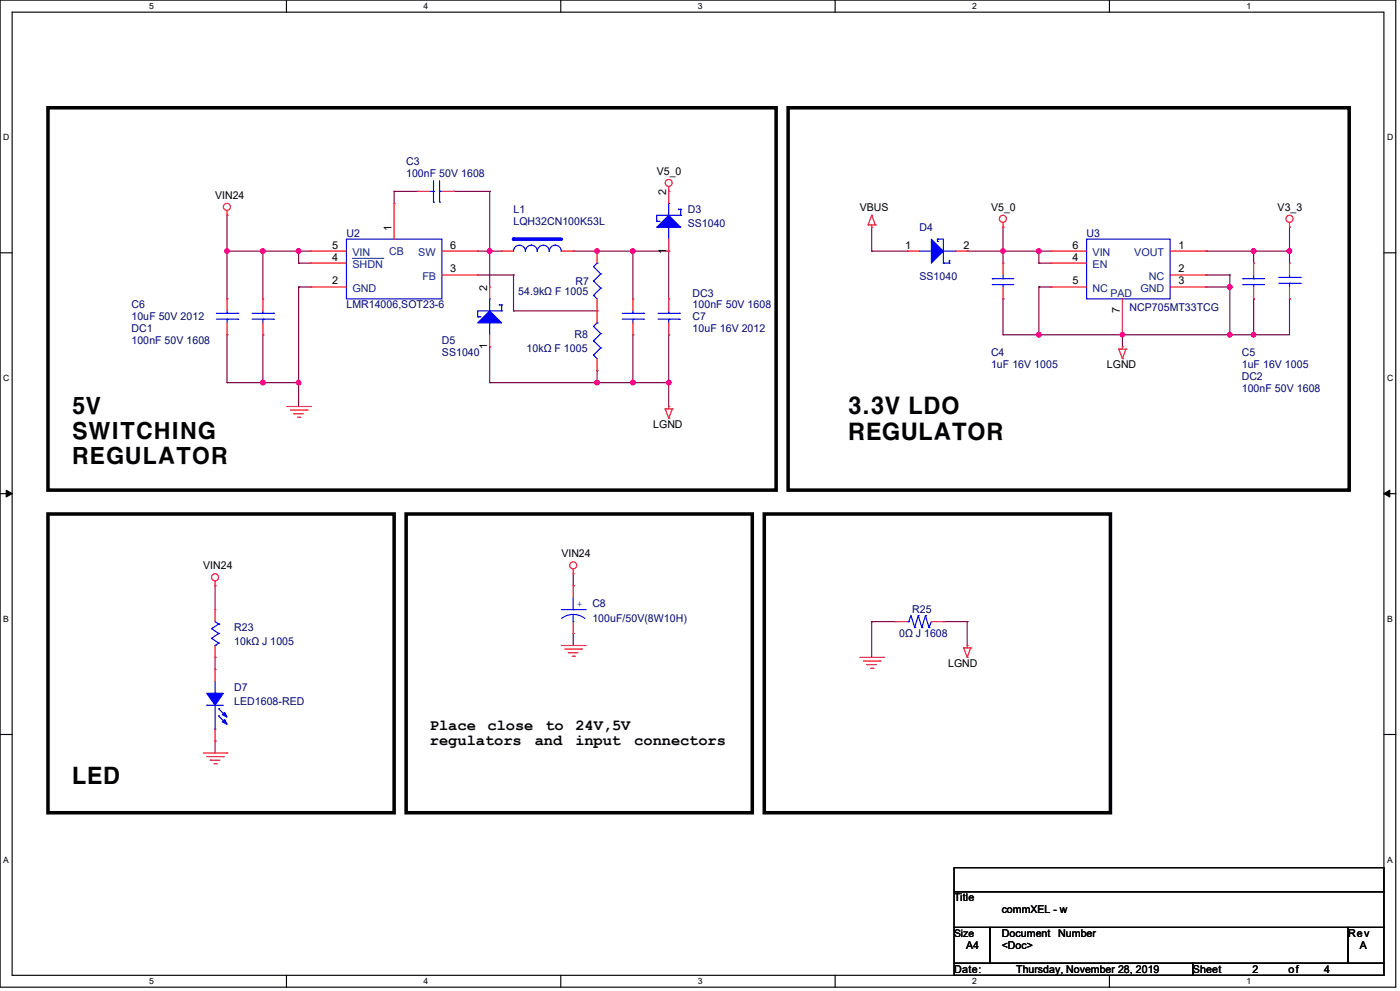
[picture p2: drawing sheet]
<svg xmlns="http://www.w3.org/2000/svg" width="420mm" height="297mm" viewBox="0 0 420 297" stroke-linecap="round" stroke-linejoin="round" font-family="sans-serif">
<defs><g id="words">
<g font-size="6.8">
<text x="254.3" y="124">3.3V LDO</text>
<text x="254.3" y="131.8">REGULATOR</text>
</g>
<text font-size="6.7" x="21.5" y="235">LED</text>
<g font-size="6.6">
<text x="21.5" y="124">5V</text>
<text x="21.5" y="131.6">SWITCHING</text>
<text x="21.5" y="139.2">REGULATOR</text>
</g>
<g font-size="4.6">
<text x="129" y="218.8">Place</text>
<text x="146.2" y="218.8">close</text>
<text x="163.6" y="218.8">to</text>
<text x="172.6" y="218.8">24V,5V</text>
<text x="129" y="223.4">regulators</text>
<text x="160.4" y="223.4">and</text>
<text x="172.6" y="223.4">input</text>
<text x="190.3" y="223.4">connectors</text>
</g>
<g font-size="3.2" fill="#000080">
<text x="121.8" y="49.5">C3</text>
<text x="121.8" y="53.1">100nF 50V 1608</text>
<text x="154" y="63.8">L1</text>
<text x="206.3" y="63.8">D3</text>
<text x="103.9" y="71">U2</text>
<text x="154" y="67.4">LQH32CN100K53L</text>
<text x="206.3" y="68.1">SS1040</text>
<text x="275.8" y="69.2">D4</text>
<text x="326" y="71">U3</text>
<text x="275.8" y="83.9">SS1040</text>
<text x="155.5" y="88.5">54.9kΩ F 1005</text>
<text x="172.7" y="85.3">R7</text>
<text x="207.8" y="88.9">DC3</text>
<text x="39.5" y="92.5">C6</text>
<text x="103.9" y="92.5">LMR14006,SOT23-6</text>
<text x="207.8" y="92.5">100nF 50V 1608</text>
<text x="338.9" y="93.2">NCP705MT33TCG</text>
<text x="39.5" y="96.1">10uF 50V 2012</text>
<text x="39.5" y="99.7">DC1</text>
<text x="172.3" y="101.4">R8</text>
<text x="207.8" y="96.1">C7</text>
<text x="207.8" y="99.7">10uF 16V 2012</text>
<text x="39.5" y="103.2">100nF 50V 1608</text>
<text x="132.6" y="103.2">D5</text>
<text x="132.6" y="106.8">SS1040</text>
<text x="158" y="105.4">10kΩ F 1005</text>
<text x="297.3" y="106.8">C4</text>
<text x="372.5" y="106.8">C5</text>
<text x="297.3" y="110.4">1uF 16V 1005</text>
<text x="372.5" y="110.4">1uF 16V 1005</text>
<text x="372.5" y="114">DC2</text>
<text x="372.5" y="117.6">100nF 50V 1608</text>
<text x="177.7" y="182">C8</text>
<text x="273.7" y="183.8">R25</text>
<text x="70.3" y="189.2">R23</text>
<text x="177.7" y="186.3">100uF/50V(8W10H)</text>
<text x="269.7" y="191">0Ω J 1608</text>
<text x="70.3" y="193.5">10kΩ J 1005</text>
<text x="70.3" y="207.1">D7</text>
<text x="70.3" y="211.4">LED1608-RED</text>
</g>
<g font-size="3.2">
<text x="197" y="52.4">V5_0</text>
<text x="64.5" y="59.5">VIN24</text>
<text x="199.9" y="58.5" transform="rotate(-90 199.9 58.5)">2</text>
<text x="257.9" y="63.1">VBUS</text>
<text x="297.3" y="63.1">V5_0</text>
<text x="383.3" y="63.1">V3_3</text>
<text x="117.5" y="69.2" transform="rotate(-90 117.5 69.2)">1</text>
<text x="99.7" y="74.5">5</text>
<text x="135.1" y="74.5">6</text>
<text x="199.9" y="76" transform="rotate(-90 199.9 76)">1</text>
<text x="271.6" y="74.5">1</text>
<text x="289.1" y="74.5">2</text>
<text x="321.7" y="74.5">6</text>
<text x="353.5" y="74.5">1</text>
<text x="99.7" y="78.1">4</text>
<text x="135.1" y="81.7">3</text>
<text x="321.7" y="78.1">4</text>
<text x="353.5" y="81.7">2</text>
<text x="99.7" y="85.3">2</text>
<text x="146.1" y="87.1" transform="rotate(-90 146.1 87.1)">2</text>
<text x="321.7" y="85.3">5</text>
<text x="353.5" y="85.3">3</text>
<text x="336" y="93.9" transform="rotate(-90 336 93.9)">7</text>
<text x="146.1" y="104.6" transform="rotate(-90 146.1 104.6)">1</text>
<text x="332.1" y="110.4">LGND</text>
<text x="196" y="128.3">LGND</text>
<text x="168.4" y="167">VIN24</text>
<text x="61" y="170.6">VIN24</text>
<text x="284.4" y="199.9">LGND</text>
<text x="286.2" y="270.1">Title</text>
<text x="300.5" y="273.7">commXEL - w</text>
<text x="300.5" y="280.8">Document</text>
<text x="317.4" y="280.8">Number</text>
<text x="404.4" y="280.8">Rev</text>
<text x="289.8" y="284.4">A4</text>
<text x="300.5" y="284.4">&lt;Doc&gt;</text>
<text x="408" y="284.4">A</text>
<text x="286.2" y="291.6">Date:</text>
<text x="304.8" y="291.6">Thursday, November 28, 2019</text>
<text x="357.8" y="291.6">Sheet</text>
<text x="375.7" y="291.6">2</text>
<text x="386.5" y="291.6">of</text>
<text x="397.2" y="291.6">4</text>
</g>
<g font-size="3.2" fill="#004080">
<text x="105.7" y="76.7">VIN</text>
<text x="116.8" y="76.4">CB</text>
<text x="125.5" y="76.7">SW</text>
<text x="327.7" y="76.7">VIN</text>
<text x="340.3" y="76.7">VOUT</text>
<text x="105.7" y="80.3">SHDN</text>
<text x="126.7" y="83.9">FB</text>
<text x="327.7" y="80.3">EN</text>
<text x="344.6" y="83.9">NC</text>
<text x="105.7" y="87.5">GND</text>
<text x="327.7" y="87.5">NC</text>
<text x="333.1" y="88.9">PAD</text>
<text x="342.1" y="87.5">GND</text>
</g>
<text font-size="3.1" x="286.2" y="280.8">Size</text>
<text font-size="3" fill="#00f" x="173.1" y="181.9">+</text>
<g font-size="2.6">
<text x="44.8" y="2.8">5</text>
<text x="127.1" y="2.8">4</text>
<text x="209.4" y="2.8">3</text>
<text x="291.7" y="2.8">2</text>
<text x="374" y="2.8">1</text>
<text x="1" y="42">D</text>
<text x="416.1" y="42">D</text>
<text x="1" y="114.2">C</text>
<text x="416.1" y="114.2">C</text>
<text x="1" y="186.4">B</text>
<text x="416.1" y="186.4">B</text>
<text x="1" y="258.5">A</text>
<text x="416.1" y="258.5">A</text>
<text x="44.8" y="295">5</text>
<text x="127.1" y="295">4</text>
<text x="209.4" y="295">3</text>
<text x="291.7" y="295">2</text>
<text x="374" y="295">1</text>
</g>
</g></defs>
<path d="M0 0h418.7v295.9h-418.7zM3.6 3.6h411.6v288.7h-411.6z" fill="none" stroke="#000" stroke-width=".34"/>
<g fill="#fff">
<path d="M44.8 .4h1.4v2.9h-1.4z"/>
<path d="M44.8 292.7h1.4v2.9h-1.4z"/>
</g>
<path d="M85.9 0v3.6M85.9 292.3v3.6" fill="none" stroke="#000" stroke-width=".34"/>
<g fill="#fff">
<path d="M127.1 .4h1.4v2.9h-1.4z"/>
<path d="M127.1 292.7h1.4v2.9h-1.4z"/>
</g>
<path d="M168.2 0v3.6M168.2 292.3v3.6" fill="none" stroke="#000" stroke-width=".34"/>
<g fill="#fff">
<path d="M209.4 .4h1.4v2.9h-1.4z"/>
<path d="M209.4 292.7h1.4v2.9h-1.4z"/>
</g>
<path d="M250.5 0v3.6M250.5 292.3v3.6" fill="none" stroke="#000" stroke-width=".34"/>
<g fill="#fff">
<path d="M291.7 .4h1.4v2.9h-1.4z"/>
<path d="M291.7 292.7h1.4v2.9h-1.4z"/>
</g>
<path d="M332.8 0v3.6M332.8 292.3v3.6" fill="none" stroke="#000" stroke-width=".34"/>
<g fill="#fff">
<path d="M374 .4h1.4v2.9h-1.4z"/>
<path d="M374 292.7h1.4v2.9h-1.4z"/>
<path d="M1 39.7h1.8v2.9h-1.8z"/>
<path d="M416.1 39.7h1.9v2.9h-1.9z"/>
<path d="M1 111.8h1.8v2.9h-1.8z"/>
<path d="M416.1 111.8h1.9v2.9h-1.9z"/>
</g>
<path d="M0 75.8h3.6M415.2 75.8h3.6" fill="none" stroke="#000" stroke-width=".34"/>
<g fill="#fff">
<path d="M1 184h1.7v2.9h-1.7z"/>
<path d="M416.1 184h1.7v2.9h-1.7z"/>
</g>
<path d="M0 148h3.6M415.2 148h3.6" fill="none" stroke="#000" stroke-width=".34"/>
<path d="M1.9 146.9l1.7 1.1-1.7 1zM415.2 148l1.7-1.1v2.1z" fill="#000" stroke="#000" stroke-width=".3"/>
<g fill="#fff">
<path d="M1 256.2h1.7v2.9h-1.7z"/>
<path d="M416.1 256.2h1.7v2.9h-1.7z"/>
</g>
<path d="M0 220.1h3.6M415.2 220.1h3.6" fill="none" stroke="#000" stroke-width=".34"/>
<path d="M14.4 32.3h218.4v114.6h-218.4zM236.4 32.3h168.3v114.6h-168.3zM14.4 154.1h103.8v89.5h-103.8zM121.8 154.1h103.9v89.5h-103.9zM229.3 154.1h103.8v89.5h-103.8z" fill="none" stroke="#000" stroke-width="1.1"/>
<path d="M172 189.9v3.6" fill="none" stroke="#800040" stroke-width=".34"/>
<circle cx="172" cy="189.9" r=".17" fill="#800040"/>
<path d="M118.2 57.4v3.6" fill="none" stroke="#800040" stroke-width=".34"/>
<circle cx="118.2" cy="57.4" r=".17" fill="#800040"/>
<path d="M118.2 57.4h7.2" fill="none" stroke="#800040" stroke-width=".34"/>
<circle cx="118.2" cy="57.4" r=".17" fill="#800040"/>
<path d="M136.1 57.4h10.8" fill="none" stroke="#800040" stroke-width=".34"/>
<circle cx="136.1" cy="57.4" r=".17" fill="#800040"/>
<path d="M146.9 57.4v17.9" fill="none" stroke="#800040" stroke-width=".34"/>
<circle cx="146.9" cy="57.4" r=".17" fill="#800040"/>
<path d="M68.1 64.5v10.8" fill="none" stroke="#800040" stroke-width=".34"/>
<circle cx="68.1" cy="64.5" r=".17" fill="#800040"/>
<path d="M68.1 75.3h10.8" fill="none" stroke="#800040" stroke-width=".34"/>
<circle cx="68.1" cy="75.3" r=".17" fill="#800040"/>
<path d="M68.1 75.3v14.3" fill="none" stroke="#800040" stroke-width=".34"/>
<circle cx="68.1" cy="75.3" r=".17" fill="#800040"/>
<circle cx="68.1" cy="75.2" r=".7" fill="#f0f" stroke="#f0f" stroke-width=".34"/>
<path d="M78.9 75.3v14.3" fill="none" stroke="#800040" stroke-width=".34"/>
<circle cx="78.9" cy="75.3" r=".17" fill="#800040"/>
<circle cx="78.8" cy="75.2" r=".7" fill="#f0f" stroke="#f0f" stroke-width=".34"/>
<path d="M78.9 75.3h10.7" fill="none" stroke="#800040" stroke-width=".34"/>
<circle cx="78.9" cy="75.3" r=".17" fill="#800040"/>
<path d="M89.6 75.3h3.6" fill="none" stroke="#800040" stroke-width=".34"/>
<circle cx="89.6" cy="75.3" r=".17" fill="#800040"/>
<path d="M89.6 75.3v3.6" fill="none" stroke="#800040" stroke-width=".34"/>
<circle cx="89.6" cy="75.3" r=".17" fill="#800040"/>
<circle cx="89.6" cy="75.2" r=".7" fill="#f0f" stroke="#f0f" stroke-width=".34"/>
<path d="M143.3 75.3h3.6" fill="none" stroke="#800040" stroke-width=".34"/>
<circle cx="143.3" cy="75.3" r=".17" fill="#800040"/>
<path d="M146.9 75.3v10.7" fill="none" stroke="#800040" stroke-width=".34"/>
<circle cx="146.9" cy="75.3" r=".17" fill="#800040"/>
<circle cx="146.9" cy="75.2" r=".7" fill="#f0f" stroke="#f0f" stroke-width=".34"/>
<path d="M146.9 75.3h3.6" fill="none" stroke="#800040" stroke-width=".34"/>
<circle cx="146.9" cy="75.3" r=".17" fill="#800040"/>
<path d="M172 75.3h7.1" fill="none" stroke="#800040" stroke-width=".34"/>
<circle cx="172" cy="75.3" r=".17" fill="#800040"/>
<path d="M179.1 75.3h10.8" fill="none" stroke="#800040" stroke-width=".34"/>
<circle cx="179.1" cy="75.3" r=".17" fill="#800040"/>
<circle cx="179.1" cy="75.2" r=".7" fill="#f0f" stroke="#f0f" stroke-width=".34"/>
<path d="M189.9 75.3v14.3" fill="none" stroke="#800040" stroke-width=".34"/>
<circle cx="189.9" cy="75.3" r=".17" fill="#800040"/>
<circle cx="189.8" cy="75.2" r=".7" fill="#f0f" stroke="#f0f" stroke-width=".34"/>
<path d="M189.9 75.3h10.7" fill="none" stroke="#800040" stroke-width=".34"/>
<circle cx="189.9" cy="75.3" r=".17" fill="#800040"/>
<path d="M200.6 75.3v14.3" fill="none" stroke="#800040" stroke-width=".34"/>
<circle cx="200.6" cy="75.3" r=".17" fill="#800040"/>
<path d="M89.6 78.9h3.6" fill="none" stroke="#800040" stroke-width=".34"/>
<circle cx="89.6" cy="78.9" r=".17" fill="#800040"/>
<path d="M143.3 82.4h10.8" fill="none" stroke="#800040" stroke-width=".34"/>
<circle cx="143.3" cy="82.4" r=".17" fill="#800040"/>
<path d="M154.1 82.4v10.8" fill="none" stroke="#800040" stroke-width=".34"/>
<circle cx="154.1" cy="82.4" r=".17" fill="#800040"/>
<path d="M89.6 86v28.7" fill="none" stroke="#800040" stroke-width=".34"/>
<circle cx="89.6" cy="86" r=".17" fill="#800040"/>
<circle cx="89.6" cy="114.7" r=".7" fill="#f0f" stroke="#f0f" stroke-width=".34"/>
<path d="M89.6 86h3.6" fill="none" stroke="#800040" stroke-width=".34"/>
<circle cx="89.6" cy="86" r=".17" fill="#800040"/>
<path d="M154.1 93.2h25" fill="none" stroke="#800040" stroke-width=".34"/>
<circle cx="154.1" cy="93.2" r=".17" fill="#800040"/>
<path d="M68.1 100.3v14.4" fill="none" stroke="#800040" stroke-width=".34"/>
<circle cx="68.1" cy="100.3" r=".17" fill="#800040"/>
<path d="M78.9 100.3v14.4" fill="none" stroke="#800040" stroke-width=".34"/>
<circle cx="78.9" cy="100.3" r=".17" fill="#800040"/>
<circle cx="78.8" cy="114.7" r=".7" fill="#f0f" stroke="#f0f" stroke-width=".34"/>
<path d="M189.9 100.3v14.4" fill="none" stroke="#800040" stroke-width=".34"/>
<circle cx="189.9" cy="100.3" r=".17" fill="#800040"/>
<circle cx="189.8" cy="114.7" r=".7" fill="#f0f" stroke="#f0f" stroke-width=".34"/>
<path d="M200.6 100.3v14.4" fill="none" stroke="#800040" stroke-width=".34"/>
<circle cx="200.6" cy="100.3" r=".17" fill="#800040"/>
<circle cx="200.6" cy="114.7" r=".7" fill="#f0f" stroke="#f0f" stroke-width=".34"/>
<path d="M146.9 103.9v10.8" fill="none" stroke="#800040" stroke-width=".34"/>
<circle cx="146.9" cy="103.9" r=".17" fill="#800040"/>
<path d="M179.1 111.1v3.6" fill="none" stroke="#800040" stroke-width=".34"/>
<circle cx="179.1" cy="111.1" r=".17" fill="#800040"/>
<circle cx="179.1" cy="114.7" r=".7" fill="#f0f" stroke="#f0f" stroke-width=".34"/>
<path d="M68.1 114.7h10.8" fill="none" stroke="#800040" stroke-width=".34"/>
<circle cx="68.1" cy="114.7" r=".17" fill="#800040"/>
<path d="M78.9 114.7h10.7" fill="none" stroke="#800040" stroke-width=".34"/>
<circle cx="78.9" cy="114.7" r=".17" fill="#800040"/>
<path d="M89.6 114.7v7.1" fill="none" stroke="#800040" stroke-width=".34"/>
<circle cx="89.6" cy="114.7" r=".17" fill="#800040"/>
<path d="M146.9 114.7h32.2" fill="none" stroke="#800040" stroke-width=".34"/>
<circle cx="146.9" cy="114.7" r=".17" fill="#800040"/>
<path d="M179.1 114.7h10.8" fill="none" stroke="#800040" stroke-width=".34"/>
<circle cx="179.1" cy="114.7" r=".17" fill="#800040"/>
<path d="M189.9 114.7h10.7" fill="none" stroke="#800040" stroke-width=".34"/>
<circle cx="189.9" cy="114.7" r=".17" fill="#800040"/>
<path d="M200.6 114.7v7.1" fill="none" stroke="#800040" stroke-width=".34"/>
<circle cx="200.6" cy="114.7" r=".17" fill="#800040"/>
<path d="M290.2 186.3v7.2" fill="none" stroke="#800040" stroke-width=".34"/>
<circle cx="290.2" cy="186.3" r=".17" fill="#800040"/>
<path d="M386.8 68.1v7.2" fill="none" stroke="#800040" stroke-width=".34"/>
<circle cx="386.8" cy="68.1" r=".17" fill="#800040"/>
<path d="M300.9 75.3v3.6" fill="none" stroke="#800040" stroke-width=".34"/>
<circle cx="300.9" cy="75.3" r=".17" fill="#800040"/>
<circle cx="300.9" cy="75.2" r=".7" fill="#f0f" stroke="#f0f" stroke-width=".34"/>
<path d="M311.7 75.3h3.5" fill="none" stroke="#800040" stroke-width=".34"/>
<circle cx="311.7" cy="75.3" r=".17" fill="#800040"/>
<path d="M311.7 75.3v3.6" fill="none" stroke="#800040" stroke-width=".34"/>
<circle cx="311.7" cy="75.3" r=".17" fill="#800040"/>
<circle cx="311.6" cy="75.2" r=".7" fill="#f0f" stroke="#f0f" stroke-width=".34"/>
<path d="M361.8 75.3h14.3" fill="none" stroke="#800040" stroke-width=".34"/>
<circle cx="361.8" cy="75.3" r=".17" fill="#800040"/>
<path d="M376.1 75.3h10.7" fill="none" stroke="#800040" stroke-width=".34"/>
<circle cx="376.1" cy="75.3" r=".17" fill="#800040"/>
<path d="M376.1 75.3v3.6" fill="none" stroke="#800040" stroke-width=".34"/>
<circle cx="376.1" cy="75.3" r=".17" fill="#800040"/>
<circle cx="376.1" cy="75.2" r=".7" fill="#f0f" stroke="#f0f" stroke-width=".34"/>
<path d="M386.8 75.3v3.6" fill="none" stroke="#800040" stroke-width=".34"/>
<circle cx="386.8" cy="75.3" r=".17" fill="#800040"/>
<circle cx="386.8" cy="75.2" r=".7" fill="#f0f" stroke="#f0f" stroke-width=".34"/>
<path d="M311.7 78.9h3.5" fill="none" stroke="#800040" stroke-width=".34"/>
<circle cx="311.7" cy="78.9" r=".17" fill="#800040"/>
<path d="M361.8 82.4h7.1" fill="none" stroke="#800040" stroke-width=".34"/>
<circle cx="361.8" cy="82.4" r=".17" fill="#800040"/>
<path d="M368.9 82.4v3.6" fill="none" stroke="#800040" stroke-width=".34"/>
<circle cx="368.9" cy="82.4" r=".17" fill="#800040"/>
<path d="M311.7 86h3.5" fill="none" stroke="#800040" stroke-width=".34"/>
<circle cx="311.7" cy="86" r=".17" fill="#800040"/>
<path d="M311.7 86v14.3" fill="none" stroke="#800040" stroke-width=".34"/>
<circle cx="311.7" cy="86" r=".17" fill="#800040"/>
<path d="M361.8 86h7.1" fill="none" stroke="#800040" stroke-width=".34"/>
<circle cx="361.8" cy="86" r=".17" fill="#800040"/>
<path d="M368.9 86v14.3" fill="none" stroke="#800040" stroke-width=".34"/>
<circle cx="368.9" cy="86" r=".17" fill="#800040"/>
<circle cx="368.9" cy="86" r=".7" fill="#f0f" stroke="#f0f" stroke-width=".34"/>
<path d="M300.9 89.6v10.7" fill="none" stroke="#800040" stroke-width=".34"/>
<circle cx="300.9" cy="89.6" r=".17" fill="#800040"/>
<path d="M376.1 89.6v10.7" fill="none" stroke="#800040" stroke-width=".34"/>
<circle cx="376.1" cy="89.6" r=".17" fill="#800040"/>
<path d="M386.8 89.6v10.7" fill="none" stroke="#800040" stroke-width=".34"/>
<circle cx="386.8" cy="89.6" r=".17" fill="#800040"/>
<path d="M300.9 100.3h10.8" fill="none" stroke="#800040" stroke-width=".34"/>
<circle cx="300.9" cy="100.3" r=".17" fill="#800040"/>
<path d="M311.7 100.3h25" fill="none" stroke="#800040" stroke-width=".34"/>
<circle cx="311.7" cy="100.3" r=".17" fill="#800040"/>
<g fill="#f0f" stroke="#f0f" stroke-width=".34">
<circle cx="336.7" cy="100.3" r=".7"/>
<circle cx="311.6" cy="100.3" r=".7"/>
</g>
<path d="M336.7 100.3v3.6" fill="none" stroke="#800040" stroke-width=".34"/>
<circle cx="336.7" cy="100.3" r=".17" fill="#800040"/>
<path d="M336.7 100.3h32.2" fill="none" stroke="#800040" stroke-width=".34"/>
<circle cx="336.7" cy="100.3" r=".17" fill="#800040"/>
<path d="M368.9 100.3h7.2" fill="none" stroke="#800040" stroke-width=".34"/>
<circle cx="368.9" cy="100.3" r=".17" fill="#800040"/>
<g fill="#f0f" stroke="#f0f" stroke-width=".34">
<circle cx="376.1" cy="100.3" r=".7"/>
<circle cx="368.9" cy="100.3" r=".7"/>
</g>
<path d="M376.1 100.3h10.7" fill="none" stroke="#800040" stroke-width=".34"/>
<circle cx="376.1" cy="100.3" r=".17" fill="#800040"/>
<path d="M290.2 75.3h10.7" fill="none" stroke="#800040" stroke-width=".34"/>
<circle cx="290.2" cy="75.3" r=".17" fill="#800040"/>
<path d="M261.5 75.3h10.7" fill="none" stroke="#800040" stroke-width=".34"/>
<circle cx="261.5" cy="75.3" r=".17" fill="#800040"/>
<path d="M261.5 68.1v7.2" fill="none" stroke="#800040" stroke-width=".34"/>
<circle cx="261.5" cy="68.1" r=".17" fill="#800040"/>
<path d="M300.9 68.1v7.2" fill="none" stroke="#800040" stroke-width=".34"/>
<circle cx="300.9" cy="68.1" r=".17" fill="#800040"/>
<path d="M64.5 175.6v7.1" fill="none" stroke="#800040" stroke-width=".34"/>
<circle cx="64.5" cy="175.6" r=".17" fill="#800040"/>
<path d="M64.5 197v3.6" fill="none" stroke="#800040" stroke-width=".34"/>
<circle cx="64.5" cy="197" r=".17" fill="#800040"/>
<path d="M64.5 222.1v3.6" fill="none" stroke="#800040" stroke-width=".34"/>
<circle cx="64.5" cy="222.1" r=".17" fill="#800040"/>
<path d="M283 186.3h7.2" fill="none" stroke="#800040" stroke-width=".34"/>
<circle cx="283" cy="186.3" r=".17" fill="#800040"/>
<path d="M261.5 186.3h7.1" fill="none" stroke="#800040" stroke-width=".34"/>
<circle cx="261.5" cy="186.3" r=".17" fill="#800040"/>
<path d="M261.5 186.3v10.7" fill="none" stroke="#800040" stroke-width=".34"/>
<circle cx="261.5" cy="186.3" r=".17" fill="#800040"/>
<path d="M300.9 75.3h10.8" fill="none" stroke="#800040" stroke-width=".34"/>
<circle cx="311.7" cy="75.3" r=".17" fill="#800040"/>
<path d="M172 172v3.6" fill="none" stroke="#800040" stroke-width=".34"/>
<circle cx="172" cy="175.6" r=".17" fill="#800040"/>
<path d="M68.1 63.1v1.4" fill="none" stroke="#f00" stroke-width=".34"/>
<circle cx="68.1" cy="64.5" r=".17" fill="#f00"/>
<g fill="none" stroke="#f00" stroke-width=".34">
<path d="M200.6 55.9v1.5"/>
<circle cx="68.1" cy="62" r="1.06"/>
</g>
<circle cx="200.6" cy="57.4" r=".17" fill="#f00"/>
<g fill="none" stroke="#f00" stroke-width=".34">
<path d="M199.6 122.6h2.1"/>
<circle cx="200.6" cy="54.8" r="1.05"/>
</g>
<circle cx="201.7" cy="122.6" r=".17" fill="#f00"/>
<path d="M200.6 121.8v.8" fill="none" stroke="#f00" stroke-width=".34"/>
<circle cx="200.6" cy="121.8" r=".17" fill="#f00"/>
<path d="M201.7 122.6l-1.1 2.8" fill="none" stroke="#f00" stroke-width=".34"/>
<circle cx="200.6" cy="125.4" r=".17" fill="#f00"/>
<path d="M199.6 122.6l1 2.8" fill="none" stroke="#f00" stroke-width=".34"/>
<circle cx="199.6" cy="122.6" r=".17" fill="#f00"/>
<path d="M289.1 194.2h2.1" fill="none" stroke="#f00" stroke-width=".34"/>
<circle cx="289.1" cy="194.2" r=".17" fill="#f00"/>
<path d="M290.2 193.5v.7" fill="none" stroke="#f00" stroke-width=".34"/>
<circle cx="290.2" cy="193.5" r=".17" fill="#f00"/>
<path d="M289.1 194.2l1.1 2.8" fill="none" stroke="#f00" stroke-width=".34"/>
<circle cx="290.2" cy="197" r=".17" fill="#f00"/>
<path d="M291.2 194.2l-1 2.8" fill="none" stroke="#f00" stroke-width=".34"/>
<circle cx="291.2" cy="194.2" r=".17" fill="#f00"/>
<path d="M257.9 197h7.2" fill="none" stroke="#f00" stroke-width=".34"/>
<circle cx="265.1" cy="197" r=".17" fill="#f00"/>
<path d="M259 198.1h5" fill="none" stroke="#f00" stroke-width=".34"/>
<circle cx="264" cy="198.1" r=".17" fill="#f00"/>
<path d="M260.1 199.2h2.8" fill="none" stroke="#f00" stroke-width=".34"/>
<circle cx="260.1" cy="199.2" r=".17" fill="#f00"/>
<path d="M261.2 200.3h.7" fill="none" stroke="#f00" stroke-width=".34"/>
<circle cx="261.9" cy="200.3" r=".17" fill="#f00"/>
<path d="M86 121.8h7.2" fill="none" stroke="#f00" stroke-width=".34"/>
<circle cx="93.2" cy="121.8" r=".17" fill="#f00"/>
<path d="M87.1 122.9h5" fill="none" stroke="#f00" stroke-width=".34"/>
<circle cx="92.1" cy="122.9" r=".17" fill="#f00"/>
<path d="M88.2 124h2.8" fill="none" stroke="#f00" stroke-width=".34"/>
<circle cx="88.2" cy="124" r=".17" fill="#f00"/>
<path d="M89.2 125.1h.8" fill="none" stroke="#f00" stroke-width=".34"/>
<circle cx="90" cy="125.1" r=".17" fill="#f00"/>
<path d="M168.4 193.5h7.2" fill="none" stroke="#f00" stroke-width=".34"/>
<circle cx="175.6" cy="193.5" r=".17" fill="#f00"/>
<path d="M169.5 194.5h5" fill="none" stroke="#f00" stroke-width=".34"/>
<circle cx="174.5" cy="194.5" r=".17" fill="#f00"/>
<path d="M170.5 195.6h2.9" fill="none" stroke="#f00" stroke-width=".34"/>
<circle cx="170.5" cy="195.6" r=".17" fill="#f00"/>
<path d="M171.6 196.7h.7" fill="none" stroke="#f00" stroke-width=".34"/>
<circle cx="172.3" cy="196.7" r=".17" fill="#f00"/>
<path d="M300.9 66.7v1.4" fill="none" stroke="#f00" stroke-width=".34"/>
<circle cx="300.9" cy="68.1" r=".17" fill="#f00"/>
<g fill="none" stroke="#f00" stroke-width=".34">
<path d="M386.8 66.7v1.4"/>
<circle cx="300.9" cy="65.6" r="1.06"/>
</g>
<circle cx="386.8" cy="68.1" r=".17" fill="#f00"/>
<g fill="none" stroke="#f00" stroke-width=".34">
<path d="M335.6 104.6h2.2"/>
<circle cx="386.8" cy="65.6" r="1.06"/>
</g>
<circle cx="337.8" cy="104.6" r=".17" fill="#f00"/>
<path d="M336.7 103.9v.7" fill="none" stroke="#f00" stroke-width=".34"/>
<circle cx="336.7" cy="103.9" r=".17" fill="#f00"/>
<path d="M337.8 104.6l-1.1 2.9" fill="none" stroke="#f00" stroke-width=".34"/>
<circle cx="336.7" cy="107.5" r=".17" fill="#f00"/>
<path d="M335.6 104.6l1.1 2.9" fill="none" stroke="#f00" stroke-width=".34"/>
<circle cx="335.6" cy="104.6" r=".17" fill="#f00"/>
<path d="M260.4 67.4h2.2" fill="none" stroke="#f00" stroke-width=".34"/>
<circle cx="260.4" cy="67.4" r=".17" fill="#f00"/>
<path d="M261.5 67.4v.7" fill="none" stroke="#f00" stroke-width=".34"/>
<circle cx="261.5" cy="68.1" r=".17" fill="#f00"/>
<path d="M261.5 64.5l-1.1 2.9" fill="none" stroke="#f00" stroke-width=".34"/>
<circle cx="261.5" cy="64.5" r=".17" fill="#f00"/>
<path d="M261.5 64.5l1.1 2.9" fill="none" stroke="#f00" stroke-width=".34"/>
<circle cx="262.6" cy="67.4" r=".17" fill="#f00"/>
<path d="M64.5 174.1v1.5" fill="none" stroke="#f00" stroke-width=".34"/>
<circle cx="64.5" cy="175.6" r=".17" fill="#f00"/>
<g fill="none" stroke="#f00" stroke-width=".34">
<path d="M61 225.7h7.1"/>
<circle cx="64.5" cy="173" r="1.06"/>
</g>
<circle cx="68.1" cy="225.7" r=".17" fill="#f00"/>
<path d="M62 226.8h5" fill="none" stroke="#f00" stroke-width=".34"/>
<circle cx="67" cy="226.8" r=".17" fill="#f00"/>
<path d="M63.1 227.8h2.9" fill="none" stroke="#f00" stroke-width=".34"/>
<circle cx="63.1" cy="227.8" r=".17" fill="#f00"/>
<path d="M64.2 228.9h.7" fill="none" stroke="#f00" stroke-width=".34"/>
<circle cx="64.9" cy="228.9" r=".17" fill="#f00"/>
<path d="M172 170.5v1.5" fill="none" stroke="#f00" stroke-width=".34"/>
<circle cx="172" cy="172" r=".17" fill="#f00"/>
<circle cx="172" cy="169.4" r="1.06" fill="none" stroke="#f00" stroke-width=".34"/>
<path d="M286.2 260.1h129v7.2h-129zM286.2 267.3h129v10.7h-129zM286.2 278h10.8v10.7h-10.8zM297 278h107.4v10.7h-107.4zM404.4 278h10.8v10.7h-10.8zM286.2 288.7h71.6v3.6h-71.6zM357.8 288.7h57.4v3.6h-57.4z" fill="none" stroke="#000" stroke-width=".34"/>
<path d="M154.1 75.3a1.78 1.78 0 0 1 1.7-1.8 1.78 1.78 0 0 1 1.8 1.8M157.6 75.3a1.76 1.76 0 0 1 1.8-1.8 1.76 1.76 0 0 1 1.8 1.8 1.78 1.78 0 0 1 1.8-1.8 1.78 1.78 0 0 1 1.8 1.8 1.76 1.76 0 0 1 1.8-1.8 1.77 1.77 0 0 1 1.8 1.8" fill="none" stroke="#00f" stroke-width=".34"/>
<path d="M154.1 71.7h14.3" fill="none" stroke="#00f" stroke-width="1.1"/>
<circle cx="154.1" cy="71.7" r=".53" fill="#00f"/>
<path d="M150.5 75.3h3.6" fill="none" stroke="#f00" stroke-width=".34"/>
<circle cx="150.5" cy="75.3" r=".17" fill="#f00"/>
<path d="M168.4 75.3h3.6" fill="none" stroke="#f00" stroke-width=".34"/>
<circle cx="172" cy="75.3" r=".17" fill="#f00"/>
<path d="M143.3 96.8l3.6-3.6 3.6 3.6z" fill="#00f" stroke="#00f" stroke-width=".34"/>
<path d="M143.3 93.2h7.2" fill="none" stroke="#00f" stroke-width=".34"/>
<circle cx="150.5" cy="93.2" r=".17" fill="#00f"/>
<path d="M146.9 96.8v3.5" fill="none" stroke="#00f" stroke-width=".34"/>
<circle cx="146.9" cy="96.8" r=".17" fill="#00f"/>
<path d="M146.9 89.6v3.6" fill="none" stroke="#00f" stroke-width=".34"/>
<circle cx="146.9" cy="89.6" r=".17" fill="#00f"/>
<path d="M143.3 93.2v1.8" fill="none" stroke="#00f" stroke-width=".34"/>
<circle cx="143.3" cy="95" r=".17" fill="#00f"/>
<path d="M143.3 95h.7" fill="none" stroke="#00f" stroke-width=".34"/>
<circle cx="144" cy="95" r=".17" fill="#00f"/>
<path d="M150.5 91.4v1.8" fill="none" stroke="#00f" stroke-width=".34"/>
<circle cx="150.5" cy="91.4" r=".17" fill="#00f"/>
<path d="M149.8 91.4h.7" fill="none" stroke="#00f" stroke-width=".34"/>
<circle cx="149.8" cy="91.4" r=".17" fill="#00f"/>
<path d="M146.9 100.3v3.6" fill="none" stroke="#f00" stroke-width=".34"/>
<circle cx="146.9" cy="103.9" r=".17" fill="#f00"/>
<path d="M146.9 86v3.6" fill="none" stroke="#f00" stroke-width=".34"/>
<circle cx="146.9" cy="86" r=".17" fill="#f00"/>
<path d="M200.6 93.2v.7" fill="none" stroke="#00f" stroke-width=".34"/>
<circle cx="200.6" cy="93.9" r=".17" fill="#00f"/>
<path d="M197.4 95.7h6.4" fill="none" stroke="#00f" stroke-width=".34"/>
<circle cx="203.8" cy="95.7" r=".17" fill="#00f"/>
<path d="M197.4 93.9h6.4" fill="none" stroke="#00f" stroke-width=".34"/>
<circle cx="203.8" cy="93.9" r=".17" fill="#00f"/>
<path d="M200.6 95.7v1.1" fill="none" stroke="#00f" stroke-width=".34"/>
<circle cx="200.6" cy="95.7" r=".17" fill="#00f"/>
<path d="M200.6 89.6v3.6" fill="none" stroke="#f00" stroke-width=".34"/>
<circle cx="200.6" cy="89.6" r=".17" fill="#f00"/>
<path d="M200.6 96.8v3.5" fill="none" stroke="#f00" stroke-width=".34"/>
<circle cx="200.6" cy="100.3" r=".17" fill="#f00"/>
<path d="M131.9 57.4h.7" fill="none" stroke="#00f" stroke-width=".34"/>
<circle cx="131.9" cy="57.4" r=".17" fill="#00f"/>
<path d="M130 54.1v6.5" fill="none" stroke="#00f" stroke-width=".34"/>
<circle cx="130" cy="60.6" r=".17" fill="#00f"/>
<path d="M131.9 54.1v6.5" fill="none" stroke="#00f" stroke-width=".34"/>
<circle cx="131.9" cy="60.6" r=".17" fill="#00f"/>
<path d="M129 57.4h1" fill="none" stroke="#00f" stroke-width=".34"/>
<circle cx="130" cy="57.4" r=".17" fill="#00f"/>
<path d="M132.6 57.4h3.5" fill="none" stroke="#f00" stroke-width=".34"/>
<circle cx="136.1" cy="57.4" r=".17" fill="#f00"/>
<path d="M125.4 57.4h3.6" fill="none" stroke="#f00" stroke-width=".34"/>
<circle cx="125.4" cy="57.4" r=".17" fill="#f00"/>
<path d="M178.1 88.5l1 1.1" fill="none" stroke="#00f" stroke-width=".34"/>
<circle cx="178.1" cy="88.5" r=".17" fill="#00f"/>
<path d="M180.2 86.4l-2.1 2.1" fill="none" stroke="#00f" stroke-width=".34"/>
<circle cx="180.2" cy="86.4" r=".17" fill="#00f"/>
<path d="M178.1 84.2l2.1 2.2" fill="none" stroke="#00f" stroke-width=".34"/>
<circle cx="178.1" cy="84.2" r=".17" fill="#00f"/>
<path d="M179.1 78.9l-1 1" fill="none" stroke="#00f" stroke-width=".34"/>
<circle cx="179.1" cy="78.9" r=".17" fill="#00f"/>
<path d="M178.1 79.9l2.1 2.2" fill="none" stroke="#00f" stroke-width=".34"/>
<circle cx="180.2" cy="82.1" r=".17" fill="#00f"/>
<path d="M180.2 82.1l-2.1 2.1" fill="none" stroke="#00f" stroke-width=".34"/>
<circle cx="178.1" cy="84.2" r=".17" fill="#00f"/>
<path d="M179.1 89.6v3.6" fill="none" stroke="#f00" stroke-width=".34"/>
<circle cx="179.1" cy="93.2" r=".17" fill="#f00"/>
<path d="M179.1 75.3v3.6" fill="none" stroke="#f00" stroke-width=".34"/>
<circle cx="179.1" cy="75.3" r=".17" fill="#f00"/>
<path d="M300.9 85.3v.7" fill="none" stroke="#00f" stroke-width=".34"/>
<circle cx="300.9" cy="85.3" r=".17" fill="#00f"/>
<path d="M297.7 83.5h6.4" fill="none" stroke="#00f" stroke-width=".34"/>
<circle cx="297.7" cy="83.5" r=".17" fill="#00f"/>
<path d="M297.7 85.3h6.4" fill="none" stroke="#00f" stroke-width=".34"/>
<circle cx="297.7" cy="85.3" r=".17" fill="#00f"/>
<path d="M300.9 82.4v1.1" fill="none" stroke="#00f" stroke-width=".34"/>
<circle cx="300.9" cy="83.5" r=".17" fill="#00f"/>
<path d="M300.9 86v3.6" fill="none" stroke="#f00" stroke-width=".34"/>
<circle cx="300.9" cy="89.6" r=".17" fill="#f00"/>
<path d="M300.9 78.9v3.5" fill="none" stroke="#f00" stroke-width=".34"/>
<circle cx="300.9" cy="78.9" r=".17" fill="#f00"/>
<path d="M68.1 93.2v.7" fill="none" stroke="#00f" stroke-width=".34"/>
<circle cx="68.1" cy="93.9" r=".17" fill="#00f"/>
<path d="M64.9 95.7h6.4" fill="none" stroke="#00f" stroke-width=".34"/>
<circle cx="71.3" cy="95.7" r=".17" fill="#00f"/>
<path d="M64.9 93.9h6.4" fill="none" stroke="#00f" stroke-width=".34"/>
<circle cx="71.3" cy="93.9" r=".17" fill="#00f"/>
<path d="M68.1 95.7v1.1" fill="none" stroke="#00f" stroke-width=".34"/>
<circle cx="68.1" cy="95.7" r=".17" fill="#00f"/>
<path d="M68.1 89.6v3.6" fill="none" stroke="#f00" stroke-width=".34"/>
<circle cx="68.1" cy="89.6" r=".17" fill="#f00"/>
<path d="M68.1 96.8v3.5" fill="none" stroke="#f00" stroke-width=".34"/>
<circle cx="68.1" cy="100.3" r=".17" fill="#f00"/>
<path d="M376.1 85.3v.7" fill="none" stroke="#00f" stroke-width=".34"/>
<circle cx="376.1" cy="85.3" r=".17" fill="#00f"/>
<path d="M372.9 83.5h6.4" fill="none" stroke="#00f" stroke-width=".34"/>
<circle cx="372.9" cy="83.5" r=".17" fill="#00f"/>
<path d="M372.9 85.3h6.4" fill="none" stroke="#00f" stroke-width=".34"/>
<circle cx="372.9" cy="85.3" r=".17" fill="#00f"/>
<path d="M376.1 82.4v1.1" fill="none" stroke="#00f" stroke-width=".34"/>
<circle cx="376.1" cy="83.5" r=".17" fill="#00f"/>
<path d="M376.1 86v3.6" fill="none" stroke="#f00" stroke-width=".34"/>
<circle cx="376.1" cy="89.6" r=".17" fill="#f00"/>
<path d="M376.1 78.9v3.5" fill="none" stroke="#f00" stroke-width=".34"/>
<circle cx="376.1" cy="78.9" r=".17" fill="#f00"/>
<path d="M62 211.4h5" fill="none" stroke="#00f" stroke-width=".34"/>
<circle cx="62" cy="211.4" r=".17" fill="#00f"/>
<path d="M64.5 204.2v3.6" fill="none" stroke="#00f" stroke-width=".34"/>
<circle cx="64.5" cy="207.8" r=".17" fill="#00f"/>
<path d="M64.5 211.4v7.1" fill="none" stroke="#00f" stroke-width=".34"/>
<circle cx="64.5" cy="218.5" r=".17" fill="#00f"/>
<g fill="#00f" stroke="#00f" stroke-width=".34">
<path d="M62 207.8h5l-2.5 3.6z" fill-rule="evenodd"/>
<path d="M67.4 215.6l.7 1.5-1.4-.7z" fill-rule="evenodd"/>
<path d="M66.7 214.2l.7-.7 .7 1.4z" fill-rule="evenodd"/>
</g>
<path d="M65.6 212.4l2.1 2.2" fill="none" stroke="#00f" stroke-width=".34"/>
<circle cx="65.6" cy="212.4" r=".17" fill="#00f"/>
<path d="M65.6 214.6l2.1 2.1" fill="none" stroke="#00f" stroke-width=".34"/>
<circle cx="65.6" cy="214.6" r=".17" fill="#00f"/>
<path d="M64.5 200.6v3.6" fill="none" stroke="#f00" stroke-width=".34"/>
<circle cx="64.5" cy="200.6" r=".17" fill="#f00"/>
<path d="M64.5 218.5v3.6" fill="none" stroke="#f00" stroke-width=".34"/>
<circle cx="64.5" cy="222.1" r=".17" fill="#f00"/>
<path d="M326 71.7h25v17.9h-25z" fill="none" stroke="#00f" stroke-width=".34"/>
<path d="M315.2 75.3h10.8" fill="none" stroke="#f00" stroke-width=".34"/>
<circle cx="315.2" cy="75.3" r=".17" fill="#f00"/>
<path d="M315.2 78.9h10.8" fill="none" stroke="#f00" stroke-width=".34"/>
<circle cx="315.2" cy="78.9" r=".17" fill="#f00"/>
<path d="M315.2 86h10.8" fill="none" stroke="#f00" stroke-width=".34"/>
<circle cx="315.2" cy="86" r=".17" fill="#f00"/>
<path d="M351 75.3h10.8" fill="none" stroke="#f00" stroke-width=".34"/>
<circle cx="361.8" cy="75.3" r=".17" fill="#f00"/>
<path d="M351 86h10.8" fill="none" stroke="#f00" stroke-width=".34"/>
<circle cx="361.8" cy="86" r=".17" fill="#f00"/>
<path d="M351 82.4h10.8" fill="none" stroke="#f00" stroke-width=".34"/>
<circle cx="361.8" cy="82.4" r=".17" fill="#f00"/>
<path d="M336.7 89.6v10.7" fill="none" stroke="#f00" stroke-width=".34"/>
<circle cx="336.7" cy="100.3" r=".17" fill="#f00"/>
<path d="M200.6 64.5l3.6 3.6h-7.2z" fill="#00f" stroke="#00f" stroke-width=".34"/>
<path d="M197 64.5h7.2" fill="none" stroke="#00f" stroke-width=".34"/>
<circle cx="204.2" cy="64.5" r=".17" fill="#00f"/>
<path d="M200.6 68.1v3.6" fill="none" stroke="#00f" stroke-width=".34"/>
<circle cx="200.6" cy="68.1" r=".17" fill="#00f"/>
<path d="M200.6 61v3.5" fill="none" stroke="#00f" stroke-width=".34"/>
<circle cx="200.6" cy="61" r=".17" fill="#00f"/>
<path d="M197 64.5v1.8" fill="none" stroke="#00f" stroke-width=".34"/>
<circle cx="197" cy="66.3" r=".17" fill="#00f"/>
<path d="M197 66.3h.7" fill="none" stroke="#00f" stroke-width=".34"/>
<circle cx="197.7" cy="66.3" r=".17" fill="#00f"/>
<path d="M204.2 62.7v1.8" fill="none" stroke="#00f" stroke-width=".34"/>
<circle cx="204.2" cy="62.7" r=".17" fill="#00f"/>
<path d="M203.5 62.7h.7" fill="none" stroke="#00f" stroke-width=".34"/>
<circle cx="203.5" cy="62.7" r=".17" fill="#00f"/>
<path d="M200.6 71.7v3.6" fill="none" stroke="#f00" stroke-width=".34"/>
<circle cx="200.6" cy="75.3" r=".17" fill="#f00"/>
<path d="M200.6 57.4v3.6" fill="none" stroke="#f00" stroke-width=".34"/>
<circle cx="200.6" cy="57.4" r=".17" fill="#f00"/>
<path d="M273.3 184.5l1.1 3.6" fill="none" stroke="#00f" stroke-width=".34"/>
<circle cx="274.4" cy="188.1" r=".17" fill="#00f"/>
<path d="M275.5 184.5l-1.1 3.6" fill="none" stroke="#00f" stroke-width=".34"/>
<circle cx="275.5" cy="184.5" r=".17" fill="#00f"/>
<path d="M275.5 184.5l1.1 3.6" fill="none" stroke="#00f" stroke-width=".34"/>
<circle cx="276.6" cy="188.1" r=".17" fill="#00f"/>
<path d="M277.6 184.5l-1 3.6" fill="none" stroke="#00f" stroke-width=".34"/>
<circle cx="277.6" cy="184.5" r=".17" fill="#00f"/>
<path d="M277.6 184.5l1.1 3.6" fill="none" stroke="#00f" stroke-width=".34"/>
<circle cx="278.7" cy="188.1" r=".17" fill="#00f"/>
<path d="M279.4 186.3l-.7 1.8" fill="none" stroke="#00f" stroke-width=".34"/>
<circle cx="279.4" cy="186.3" r=".17" fill="#00f"/>
<path d="M273.3 184.5l-.7 1.8" fill="none" stroke="#00f" stroke-width=".34"/>
<circle cx="272.6" cy="186.3" r=".17" fill="#00f"/>
<path d="M272.2 186.3h.4" fill="none" stroke="#00f" stroke-width=".34"/>
<circle cx="272.2" cy="186.3" r=".17" fill="#00f"/>
<path d="M268.6 186.3h3.6" fill="none" stroke="#f00" stroke-width=".34"/>
<circle cx="268.6" cy="186.3" r=".17" fill="#f00"/>
<path d="M279.4 186.3h3.6" fill="none" stroke="#f00" stroke-width=".34"/>
<circle cx="283" cy="186.3" r=".17" fill="#f00"/>
<path d="M78.9 93.2v.7" fill="none" stroke="#00f" stroke-width=".34"/>
<circle cx="78.9" cy="93.9" r=".17" fill="#00f"/>
<path d="M75.6 95.7h6.5" fill="none" stroke="#00f" stroke-width=".34"/>
<circle cx="82.1" cy="95.7" r=".17" fill="#00f"/>
<path d="M75.6 93.9h6.5" fill="none" stroke="#00f" stroke-width=".34"/>
<circle cx="82.1" cy="93.9" r=".17" fill="#00f"/>
<path d="M78.9 95.7v1.1" fill="none" stroke="#00f" stroke-width=".34"/>
<circle cx="78.9" cy="95.7" r=".17" fill="#00f"/>
<path d="M78.9 89.6v3.6" fill="none" stroke="#f00" stroke-width=".34"/>
<circle cx="78.9" cy="89.6" r=".17" fill="#f00"/>
<path d="M78.9 96.8v3.5" fill="none" stroke="#f00" stroke-width=".34"/>
<circle cx="78.9" cy="100.3" r=".17" fill="#f00"/>
<path d="M64.5 186.3l1.1 .7" fill="none" stroke="#00f" stroke-width=".34"/>
<circle cx="65.6" cy="187" r=".17" fill="#00f"/>
<path d="M63.5 188.4l2.1 1.5" fill="none" stroke="#00f" stroke-width=".34"/>
<circle cx="65.6" cy="189.9" r=".17" fill="#00f"/>
<path d="M65.6 189.9l-2.1 1.4" fill="none" stroke="#00f" stroke-width=".34"/>
<circle cx="63.5" cy="191.3" r=".17" fill="#00f"/>
<path d="M63.5 191.3l2.1 1.4" fill="none" stroke="#00f" stroke-width=".34"/>
<circle cx="65.6" cy="192.7" r=".17" fill="#00f"/>
<path d="M65.6 192.7l-1.1 .8" fill="none" stroke="#00f" stroke-width=".34"/>
<circle cx="64.5" cy="193.5" r=".17" fill="#00f"/>
<path d="M65.6 187l-2.1 1.4" fill="none" stroke="#00f" stroke-width=".34"/>
<circle cx="65.6" cy="187" r=".17" fill="#00f"/>
<path d="M64.5 182.7v3.6" fill="none" stroke="#f00" stroke-width=".34"/>
<circle cx="64.5" cy="182.7" r=".17" fill="#f00"/>
<path d="M64.5 193.5v3.5" fill="none" stroke="#f00" stroke-width=".34"/>
<circle cx="64.5" cy="197" r=".17" fill="#f00"/>
<path d="M386.8 82.4v.7" fill="none" stroke="#00f" stroke-width=".34"/>
<circle cx="386.8" cy="83.1" r=".17" fill="#00f"/>
<path d="M383.6 84.9h6.5" fill="none" stroke="#00f" stroke-width=".34"/>
<circle cx="390.1" cy="84.9" r=".17" fill="#00f"/>
<path d="M383.6 83.1h6.5" fill="none" stroke="#00f" stroke-width=".34"/>
<circle cx="390.1" cy="83.1" r=".17" fill="#00f"/>
<path d="M386.8 84.9v1.1" fill="none" stroke="#00f" stroke-width=".34"/>
<circle cx="386.8" cy="84.9" r=".17" fill="#00f"/>
<path d="M386.8 78.9v3.5" fill="none" stroke="#f00" stroke-width=".34"/>
<circle cx="386.8" cy="78.9" r=".17" fill="#f00"/>
<path d="M386.8 86v3.6" fill="none" stroke="#f00" stroke-width=".34"/>
<circle cx="386.8" cy="89.6" r=".17" fill="#f00"/>
<path d="M279.4 71.7l3.6 3.6-3.6 3.6z" fill="#00f" stroke="#00f" stroke-width=".34"/>
<path d="M283 71.7v7.2" fill="none" stroke="#00f" stroke-width=".34"/>
<circle cx="283" cy="78.9" r=".17" fill="#00f"/>
<path d="M275.8 75.3h3.6" fill="none" stroke="#00f" stroke-width=".34"/>
<circle cx="279.4" cy="75.3" r=".17" fill="#00f"/>
<path d="M283 75.3h3.6" fill="none" stroke="#00f" stroke-width=".34"/>
<circle cx="286.6" cy="75.3" r=".17" fill="#00f"/>
<path d="M281.2 71.7h1.8" fill="none" stroke="#00f" stroke-width=".34"/>
<circle cx="281.2" cy="71.7" r=".17" fill="#00f"/>
<path d="M281.2 71.7v.7" fill="none" stroke="#00f" stroke-width=".34"/>
<circle cx="281.2" cy="72.4" r=".17" fill="#00f"/>
<path d="M283 78.9h1.8" fill="none" stroke="#00f" stroke-width=".34"/>
<circle cx="284.8" cy="78.9" r=".17" fill="#00f"/>
<path d="M284.8 78.1v.8" fill="none" stroke="#00f" stroke-width=".34"/>
<circle cx="284.8" cy="78.1" r=".17" fill="#00f"/>
<path d="M272.2 75.3h3.6" fill="none" stroke="#f00" stroke-width=".34"/>
<circle cx="272.2" cy="75.3" r=".17" fill="#f00"/>
<path d="M286.6 75.3h3.6" fill="none" stroke="#f00" stroke-width=".34"/>
<circle cx="290.2" cy="75.3" r=".17" fill="#f00"/>
<path d="M189.9 93.2v.7" fill="none" stroke="#00f" stroke-width=".34"/>
<circle cx="189.9" cy="93.9" r=".17" fill="#00f"/>
<path d="M186.6 95.7h6.5" fill="none" stroke="#00f" stroke-width=".34"/>
<circle cx="193.1" cy="95.7" r=".17" fill="#00f"/>
<path d="M186.6 93.9h6.5" fill="none" stroke="#00f" stroke-width=".34"/>
<circle cx="193.1" cy="93.9" r=".17" fill="#00f"/>
<path d="M189.9 95.7v1.1" fill="none" stroke="#00f" stroke-width=".34"/>
<circle cx="189.9" cy="95.7" r=".17" fill="#00f"/>
<path d="M189.9 89.6v3.6" fill="none" stroke="#f00" stroke-width=".34"/>
<circle cx="189.9" cy="89.6" r=".17" fill="#f00"/>
<path d="M189.9 96.8v3.5" fill="none" stroke="#f00" stroke-width=".34"/>
<circle cx="189.9" cy="100.3" r=".17" fill="#f00"/>
<path d="M178.1 106.4l1 1.1" fill="none" stroke="#00f" stroke-width=".34"/>
<circle cx="178.1" cy="106.4" r=".17" fill="#00f"/>
<path d="M180.2 104.3l-2.1 2.1" fill="none" stroke="#00f" stroke-width=".34"/>
<circle cx="180.2" cy="104.3" r=".17" fill="#00f"/>
<path d="M178.1 102.2l2.1 2.1" fill="none" stroke="#00f" stroke-width=".34"/>
<circle cx="178.1" cy="102.2" r=".17" fill="#00f"/>
<path d="M179.1 96.8l-1 1" fill="none" stroke="#00f" stroke-width=".34"/>
<circle cx="179.1" cy="96.8" r=".17" fill="#00f"/>
<path d="M178.1 97.8l2.1 2.2" fill="none" stroke="#00f" stroke-width=".34"/>
<circle cx="180.2" cy="100" r=".17" fill="#00f"/>
<path d="M180.2 100l-2.1 2.2" fill="none" stroke="#00f" stroke-width=".34"/>
<circle cx="178.1" cy="102.2" r=".17" fill="#00f"/>
<path d="M179.1 107.5v3.6" fill="none" stroke="#f00" stroke-width=".34"/>
<circle cx="179.1" cy="111.1" r=".17" fill="#f00"/>
<path d="M179.1 93.2v3.6" fill="none" stroke="#f00" stroke-width=".34"/>
<circle cx="179.1" cy="93.2" r=".17" fill="#f00"/>
<path d="M172 184.1v2.2" fill="none" stroke="#00f" stroke-width=".34"/>
<circle cx="172" cy="186.3" r=".17" fill="#00f"/>
<path d="M168.4 182.7h7.2" fill="none" stroke="#00f" stroke-width=".34"/>
<circle cx="175.6" cy="182.7" r=".17" fill="#00f"/>
<path d="M172 179.1v3.6" fill="none" stroke="#00f" stroke-width=".34"/>
<circle cx="172" cy="182.7" r=".17" fill="#00f"/>
<path d="M168.5 185.3a5.7 5.7 0 0 1 7 0" fill="none" stroke="#00f" stroke-width=".34"/>
<path d="M172 175.6v3.5" fill="none" stroke="#f00" stroke-width=".34"/>
<circle cx="172" cy="175.6" r=".17" fill="#f00"/>
<path d="M172 186.3v3.6" fill="none" stroke="#f00" stroke-width=".34"/>
<circle cx="172" cy="189.9" r=".17" fill="#f00"/>
<path d="M103.9 71.7h28.7v17.9h-28.7z" fill="none" stroke="#00f" stroke-width=".34"/>
<path d="M93.2 75.3h10.7" fill="none" stroke="#f00" stroke-width=".34"/>
<circle cx="93.2" cy="75.3" r=".17" fill="#f00"/>
<path d="M132.6 75.3h10.7" fill="none" stroke="#f00" stroke-width=".34"/>
<circle cx="143.3" cy="75.3" r=".17" fill="#f00"/>
<path d="M118.2 61v10.7" fill="none" stroke="#f00" stroke-width=".34"/>
<circle cx="118.2" cy="61" r=".17" fill="#f00"/>
<path d="M132.6 82.4h10.7" fill="none" stroke="#f00" stroke-width=".34"/>
<circle cx="143.3" cy="82.4" r=".17" fill="#f00"/>
<path d="M93.2 78.9h10.7" fill="none" stroke="#f00" stroke-width=".34"/>
<circle cx="93.2" cy="78.9" r=".17" fill="#f00"/>
<path d="M105.7 77.4h9.2M114.9 77.4h.1" fill="none" stroke="#004080" stroke-width=".3"/>
<path d="M93.2 86h10.7" fill="none" stroke="#f00" stroke-width=".34"/>
<circle cx="93.2" cy="86" r=".17" fill="#f00"/>
<g fill="#f0f" stroke="#f0f" stroke-width=".34">
<circle cx="68.1" cy="75.2" r=".7"/>
<circle cx="78.8" cy="75.2" r=".7"/>
<circle cx="89.6" cy="75.2" r=".7"/>
<circle cx="146.9" cy="75.2" r=".7"/>
<circle cx="179.1" cy="75.2" r=".7"/>
<circle cx="189.8" cy="75.2" r=".7"/>
<circle cx="89.6" cy="114.7" r=".7"/>
<circle cx="78.8" cy="114.7" r=".7"/>
<circle cx="189.8" cy="114.7" r=".7"/>
<circle cx="200.6" cy="114.7" r=".7"/>
<circle cx="179.1" cy="114.7" r=".7"/>
<circle cx="300.9" cy="75.2" r=".7"/>
<circle cx="311.6" cy="75.2" r=".7"/>
<circle cx="376.1" cy="75.2" r=".7"/>
<circle cx="386.8" cy="75.2" r=".7"/>
<circle cx="368.9" cy="86" r=".7"/>
<circle cx="336.7" cy="100.3" r=".7"/>
<circle cx="311.6" cy="100.3" r=".7"/>
<circle cx="376.1" cy="100.3" r=".7"/>
<circle cx="368.9" cy="100.3" r=".7"/>
</g>
<use href="#words"/>
</svg>
